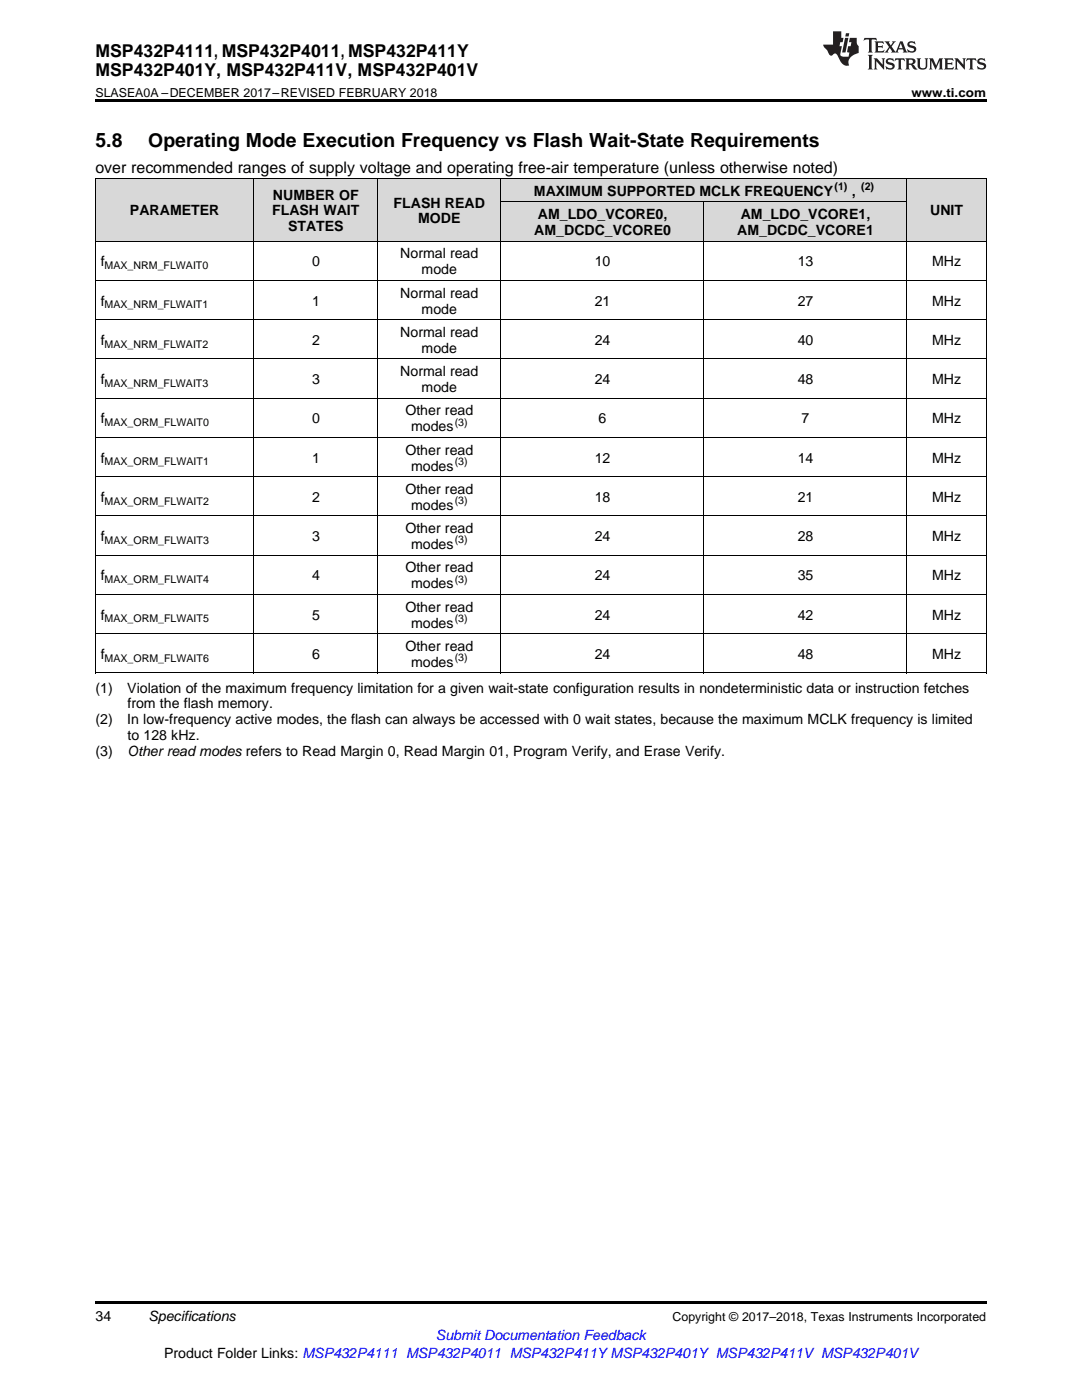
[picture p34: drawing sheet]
<svg xmlns="http://www.w3.org/2000/svg" width="216mm" height="279mm" viewBox="0 0 216 279" stroke-linecap="round" stroke-linejoin="round" font-family="sans-serif">
<defs><g id="words">
<g font-size="3.9">
<text x="19" y="29.3">5.8</text>
<text x="29.6" y="29.3">Operating Mode Execution Frequency vs Flash Wait-State Requirements</text>
</g>
<g font-size="3.5">
<text x="19" y="11.3">MSP432P4111, MSP432P4011, MSP432P411Y</text>
<text x="19" y="15.2">MSP432P401Y, MSP432P411V, MSP432P401V</text>
</g>
<text font-size="3.2" x="19" y="34.4">over recommended ranges of supply voltage and operating free-air temperature (unless otherwise noted)</text>
<g font-size="2.8">
<text x="54.5" y="39.8">NUMBER OF</text>
<text x="78.5" y="41.4">FLASH READ</text>
<text x="106.5" y="39.1">MAXIMUM SUPPORTED MCLK FREQUENCY</text>
<text x="170" y="39.1">,</text>
<text x="25.9" y="43">PARAMETER</text>
<text x="54.3" y="43">FLASH WAIT</text>
<text x="57.5" y="46.2">STATES</text>
<text x="83.4" y="44.6">MODE</text>
<text x="106.6" y="46.9">AM_DCDC_VCORE0</text>
<text x="107.3" y="43.7">AM_LDO_VCORE0,</text>
<text x="147.1" y="46.9">AM_DCDC_VCORE1</text>
<text x="147.8" y="43.7">AM_LDO_VCORE1,</text>
<text x="185.6" y="43">UNIT</text>
<text x="20.1" y="53.2">f</text>
<text x="62.3" y="53.2">0</text>
<text x="79.9" y="51.6">Normal read</text>
<text x="118.7" y="53.2">10</text>
<text x="159.2" y="53.2">13</text>
<text x="186" y="53.2">MHz</text>
<text x="79.9" y="59.4">Normal read</text>
<text x="84.1" y="54.8">mode</text>
<text x="20.1" y="61">f</text>
<text x="62.3" y="61">1</text>
<text x="84.1" y="62.6">mode</text>
<text x="118.7" y="61">21</text>
<text x="159.2" y="61">27</text>
<text x="186" y="61">MHz</text>
<text x="20.1" y="68.8">f</text>
<text x="62.3" y="68.8">2</text>
<text x="79.9" y="67.2">Normal read</text>
<text x="84.1" y="70.4">mode</text>
<text x="118.7" y="68.8">24</text>
<text x="159.2" y="68.8">40</text>
<text x="186" y="68.8">MHz</text>
<text x="20.1" y="76.7">f</text>
<text x="62.3" y="76.7">3</text>
<text x="79.9" y="75.1">Normal read</text>
<text x="118.7" y="76.7">24</text>
<text x="159.2" y="76.7">48</text>
<text x="186" y="76.7">MHz</text>
<text x="80.9" y="82.9">Other read</text>
<text x="84.1" y="78.2">mode</text>
<text x="20.1" y="84.5">f</text>
<text x="62.3" y="84.5">0</text>
<text x="82" y="86.1">modes</text>
<text x="119.5" y="84.5">6</text>
<text x="159.9" y="84.5">7</text>
<text x="186" y="84.5">MHz</text>
<text x="20.1" y="92.3">f</text>
<text x="62.3" y="92.3">1</text>
<text x="80.9" y="90.7">Other read</text>
<text x="82" y="93.9">modes</text>
<text x="118.7" y="92.3">12</text>
<text x="159.2" y="92.3">14</text>
<text x="186" y="92.3">MHz</text>
<text x="20.1" y="100.2">f</text>
<text x="62.3" y="100.2">2</text>
<text x="80.9" y="98.6">Other read</text>
<text x="82" y="101.7">modes</text>
<text x="118.7" y="100.2">18</text>
<text x="159.2" y="100.2">21</text>
<text x="186" y="100.2">MHz</text>
<text x="20.1" y="108">f</text>
<text x="62.3" y="108">3</text>
<text x="80.9" y="106.4">Other read</text>
<text x="118.7" y="108">24</text>
<text x="159.2" y="108">28</text>
<text x="186" y="108">MHz</text>
<text x="82" y="109.6">modes</text>
<text x="20.1" y="115.8">f</text>
<text x="62.3" y="115.8">4</text>
<text x="80.9" y="114.2">Other read</text>
<text x="82" y="117.4">modes</text>
<text x="118.7" y="115.8">24</text>
<text x="159.2" y="115.8">35</text>
<text x="186" y="115.8">MHz</text>
<text x="20.1" y="123.6">f</text>
<text x="62.3" y="123.6">5</text>
<text x="80.9" y="122.1">Other read</text>
<text x="82" y="125.2">modes</text>
<text x="118.7" y="123.6">24</text>
<text x="159.2" y="123.6">42</text>
<text x="186" y="123.6">MHz</text>
<text x="20.1" y="131.5">f</text>
<text x="62.3" y="131.5">6</text>
<text x="80.9" y="129.9">Other read</text>
<text x="118.7" y="131.5">24</text>
<text x="159.2" y="131.5">48</text>
<text x="186" y="131.5">MHz</text>
<text x="82" y="133.1">modes</text>
<text x="19" y="138.2">(1)</text>
<text x="25.4" y="138.2">Violation of the maximum frequency limitation for a given wait-state configuration results in nondeterministic data or instruction fetches</text>
<text x="25.4" y="141.4">from the flash memory.</text>
<text x="19" y="144.6">(2)</text>
<text x="25.4" y="144.6">In low-frequency active modes, the flash can always be accessed with 0 wait states, because the maximum MCLK frequency is limited</text>
<text x="25.4" y="147.7">to 128 kHz.</text>
<text x="19" y="150.9">(3)</text>
<text x="25.4" y="150.9">Other read modes refers to Read Margin 0, Read Margin 01, Program Verify, and Erase Verify.</text>
<text x="19" y="263.6">34</text>
<text x="29.6" y="263.6">Specifications</text>
<text x="32.7" y="270.9">Product Folder Links: MSP432P4111 MSP432P4011 MSP432P411YMSP432P401Y MSP432P411V MSP432P401V</text>
</g>
<text font-size="2.8" fill="#00f" x="87" y="267.4">Submit Documentation Feedback</text>
<g font-size="2.5">
<text x="19" y="19.3">SLASEA0A –DECEMBER 2017–REVISED FEBRUARY 2018</text>
<text x="181.9" y="19.3">www.ti.com</text>
<text x="134.2" y="263.6">Copyright © 2017–2018, Texas Instruments Incorporated</text>
</g>
<g font-size="2.1">
<text x="166.5" y="38">(1)</text>
<text x="171.8" y="38">(2)</text>
<text x="20.9" y="53.7">MAX_NRM_FLWAIT0</text>
<text x="20.9" y="61.6">MAX_NRM_FLWAIT1</text>
<text x="20.9" y="69.4">MAX_NRM_FLWAIT2</text>
<text x="20.9" y="77.2">MAX_NRM_FLWAIT3</text>
<text x="20.9" y="85.1">MAX_ORM_FLWAIT0</text>
<text x="90.7" y="84.9">(3)</text>
<text x="20.9" y="92.9">MAX_ORM_FLWAIT1</text>
<text x="90.7" y="92.8">(3)</text>
<text x="20.9" y="100.7">MAX_ORM_FLWAIT2</text>
<text x="90.7" y="100.6">(3)</text>
<text x="20.9" y="108.5">MAX_ORM_FLWAIT3</text>
<text x="90.7" y="108.4">(3)</text>
<text x="20.9" y="116.4">MAX_ORM_FLWAIT4</text>
<text x="90.7" y="116.3">(3)</text>
<text x="20.9" y="124.2">MAX_ORM_FLWAIT5</text>
<text x="90.7" y="124.1">(3)</text>
<text x="90.7" y="131.9">(3)</text>
<text x="20.9" y="132">MAX_ORM_FLWAIT6</text>
</g>
</g></defs>
<g fill="#d8d8d8">
<path d="M19 35.7h31.7v12.5h-31.7z"/>
<path d="M50.7 35.7h24.7v12.5h-24.7z"/>
<path d="M75.4 35.7h24.6v12.5h-24.6z"/>
<path d="M181 35.7h15.8v12.5h-15.8z"/>
<path d="M100 40.4h40.5v7.8h-40.5z"/>
<path d="M140.5 40.4h40.5v7.8h-40.5z"/>
<path d="M100 35.7h40.5v4.7h-40.5z"/>
<path d="M140.5 35.7h40.5v4.7h-40.5z"/>
</g>
<path d="M19 19.9h177.8v.5h-177.8zM19 259.7h177.8v.5h-177.8z" fill="#000"/>
<g fill="none" stroke="#000" stroke-width=".2">
<path d="M19 35.6h177.8M19.1 35.7v98.6M50.7 35.7v98.6M75.3 35.7v98.6M100 35.7v98.6M180.9 35.7v98.6M196.8 35.7v98.6M19 56h177.8M19 48.1h177.8M100 40.3h81M140.5 40.4v93.9M19 79.5h177.8"/>
<path d="M19 71.6h177.8M19 63.8h177.8M19 95.1h177.8M19 87.3h177.8M19 118.6h177.8M19 110.8h177.8M19 103h177.8M19 134.3h177.8M19 126.5h177.8"/>
</g>
<g fill="#231f20">
<path d="M172.5 7.6l-.1 .5 .4-.2h.6v.1v2.1l-.2 .4h.9l-.2-.4v-2.1l.1-.1h.5l.5 .2-.2-.5zM174.5 8.3l.2 .3v1.5l-.2 .4h1.8l.2-.6a1.04 1.04 0 0 1-1.3 .2v-.7h.6l.3 .2v-.6l-.3 .2h-.6v-.6l.8-.1 .4 .3-.2-.5zM176.5 8.3l.9 1.1-.9 1.1h.8l-.2-.2 .4-.7 .5 .7-.2 .2h1.5l-.2-.2 .2-.4h.9l.1 .4-.2 .2h1l-.3-.3-.7-1.9h-.5l-.9 2-.8-1 .9-1h-.8l.1 .3-.4 .5-.3-.6 .1-.2zM179.7 8.6l.4 1h-.7zM181.3 8.4a.63 .63 0 0 0-.2 .7 .63 .63 0 0 0 .6 .4l.6 .2 .1 .2a.75 .75 0 0 1-.7 .4 .75 .75 0 0 1-.6-.5l.1 .7 .1-.1a1.11 1.11 0 0 0 1.5-.6 1.13 1.13 0 0 0-1.2-.8l-.1-.4a1.04 1.04 0 0 1 1.2 .2l-.2-.5-.2 .1-.4-.2zM173.2 10.9l.2 .4v2.2l-.2 .4h1l-.3-.4v-2.2l.3-.4zM174.3 11.6l.3 .4v1.5l-.3 .4h.8l-.2-.4v-1.3l1.5 1.7v-1.9l.2-.4h-.7l.2 .4v.9l-1.1-1.3zM177 11.8a.62 .62 0 0 0-.2 .7 .62 .62 0 0 0 .6 .4l.6 .1 .1 .3a.76 .76 0 0 1-.7 .3 .76 .76 0 0 1-.7-.4l.2 .7 .1-.1a1.11 1.11 0 0 0 1.5-.6 1.13 1.13 0 0 0-1.2-.8l-.1-.4a1.04 1.04 0 0 1 1.2 .2l-.2-.6-.2 .1-.5-.1zM178.7 11.6l-.2 .6a.61 .61 0 0 1 .8-.3v1.6l-.2 .4h.9l-.2-.4v-1.6a.63 .63 0 0 1 .7 .3l-.1-.6zM180.6 11.6l.3 .4v1.5l-.3 .4h1l-.2-.2-.1-.8 .6 .2a.76 .76 0 0 0 1.2 .7l-1-1a.58 .58 0 0 0 .6-.5 .58 .58 0 0 0-.5-.6zM181.4 11.9h.1a.45 .45 0 0 1 .5 .1 .45 .45 0 0 1 .1 .5l-.8 .2zM182.9 11.6l.2 .2a2.17 2.17 0 0 0 .3 1.9 .99 .99 0 0 0 1.6-.6v-1.1l.2-.4h-.7l.2 .2a1.92 1.92 0 0 1-.2 1.8 .6 .6 0 0 1-.9-.5v-1.1l.2-.4zM185.4 11.6l.2 .4v1.5l-.2 .4h.7l-.2-.4v-1.4l.8 1.8 .8-1.8v1.4l-.2 .4h.9l-.2-.4v-1.5l.2-.4h-.8l-.6 1.5-.6-1.5zM188.4 11.6l.2 .4v1.5l-.2 .4h1.8l.1-.6a1.04 1.04 0 0 1-1.2 .1v-.6h.5l.4 .2v-.6l-.4 .2h-.5v-.7h.8l.3 .3-.1-.6zM190.5 11.6l.2 .4v1.5l-.2 .4h.7l-.2-.4v-1.3l1.5 1.7v-1.9l.2-.4h-.7l.2 .4v.9l-1.1-1.3zM192.9 11.6l-.1 .6a.61 .61 0 0 1 .7-.3l.1 1.6-.3 .4h1l-.3-.4 .1-1.6a.63 .63 0 0 1 .7 .3l-.1-.6zM195.2 11.8a.62 .62 0 0 0-.2 .7 .62 .62 0 0 0 .6 .4l.6 .1 .1 .3a.76 .76 0 0 1-.7 .3 .76 .76 0 0 1-.6-.4l.1 .7 .1-.1a1.11 1.11 0 0 0 1.6-.6 1.13 1.13 0 0 0-1.3-.8l-.1-.4a1.04 1.04 0 0 1 1.2 .2l-.1-.6-.2 .1-.5-.1z"/>
<path d="M166.2 6.3v2.6h-1.9v.4l.8 .9a.91 .91 0 0 0 1 .8 .56 .56 0 0 1 .5-.3 .56 .56 0 0 1 .5 .3l.4 .8a1.53 1.53 0 0 0 1.9 1.2 1.54 1.54 0 0 1 1-2.1l.9-.3v-1.4a1.52 1.52 0 0 1-.4-1.6h-1.3l-.2 .8h.5l-.2 .8h-.5l-.1 1v.2l.4 .1-.2 .8a1.93 1.93 0 0 1-1.6-.3l.3-1.8h-.5l.2-.8h.4l.2-.8h-.4v-1.3zM168.6 7.6l-.6 2.9h.7l.6-2.9zM168.8 6.6l-.1 .7h.6l.2-.7z"/>
</g>
<use href="#words"/>
</svg>
